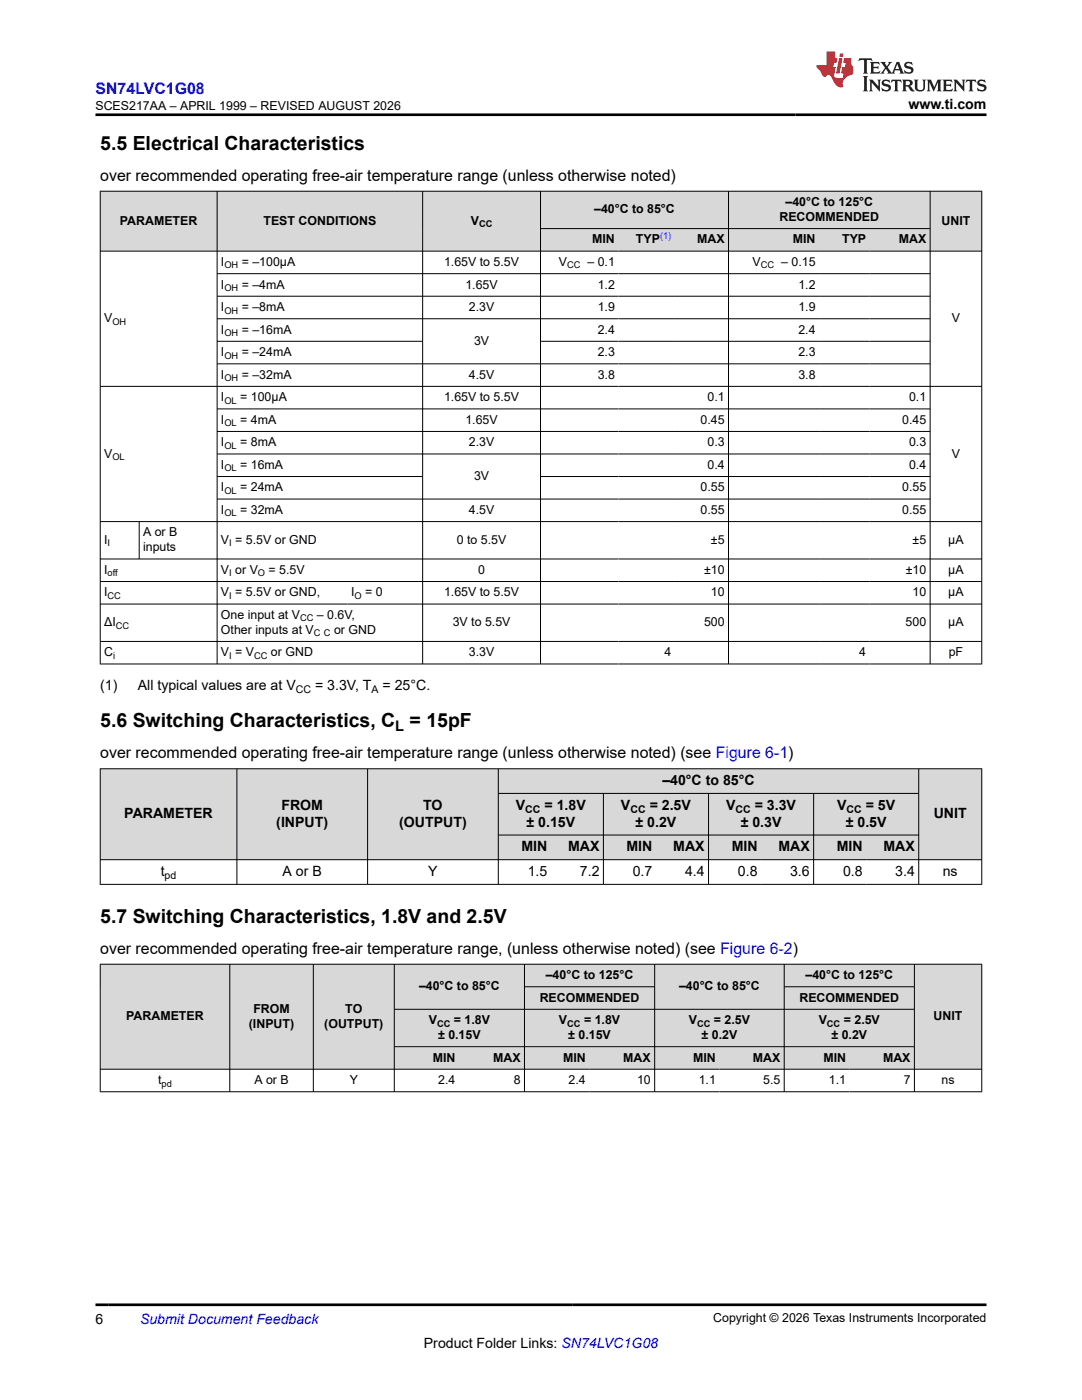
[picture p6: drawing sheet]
<svg xmlns="http://www.w3.org/2000/svg" width="216mm" height="279mm" viewBox="0 0 216 279" stroke-linecap="round" stroke-linejoin="round" font-family="sans-serif">
<defs><g id="words">
<g font-size="3.9">
<text x="20" y="29.9">5.5 Electrical Characteristics</text>
<text x="20" y="145.2">5.6 Switching Characteristics, C</text>
<text x="81.7" y="145.2">= 15pF</text>
<text x="20" y="184.2">5.7 Switching Characteristics, 1.8V and 2.5V</text>
</g>
<text font-size="3.2" fill="#00f" x="19" y="18.7">SN74LVC1G08</text>
<g font-size="3.2">
<text x="20" y="36.1">over recommended operating free-air temperature range (unless otherwise noted)</text>
<text x="20" y="151.3">over recommended operating free-air temperature range (unless otherwise noted) (see Figure 6-1)</text>
<text x="20" y="190.3">over recommended operating free-air temperature range, (unless otherwise noted) (see Figure 6-2)</text>
</g>
<text font-size="2.9" x="78.9" y="145.9">L</text>
<g font-size="2.8">
<text x="181.3" y="21.8">www.ti.com</text>
<text x="20" y="137.7">(1)</text>
<text x="27.5" y="137.7">All typical values are at V</text>
<text x="62.9" y="137.7">= 3.3V, T</text>
<text x="76.3" y="137.7">= 25°C.</text>
<text x="56.2" y="161.6">FROM</text>
<text x="84.5" y="161.6">TO</text>
<text x="102.9" y="161.6">V</text>
<text x="108.7" y="161.6">= 1.8V</text>
<text x="123.9" y="161.6">V</text>
<text x="129.6" y="161.6">= 2.5V</text>
<text x="132.2" y="156.7">–40°C to 85°C</text>
<text x="144.9" y="161.6">V</text>
<text x="150.6" y="161.6">= 3.3V</text>
<text x="167" y="161.6">V</text>
<text x="172.8" y="161.6">= 5V</text>
<text x="24.8" y="163.3">PARAMETER</text>
<text x="55.1" y="165">(INPUT)</text>
<text x="79.6" y="165">(OUTPUT)</text>
<text x="105.1" y="165">± 0.15V</text>
<text x="126.8" y="165">± 0.2V</text>
<text x="147.8" y="165">± 0.3V</text>
<text x="168.8" y="165">± 0.5V</text>
<text x="186.3" y="163.3">UNIT</text>
<text x="104.1" y="169.9">MIN</text>
<text x="113.4" y="169.9">MAX</text>
<text x="125" y="169.9">MIN</text>
<text x="134.3" y="169.9">MAX</text>
<text x="146" y="169.9">MIN</text>
<text x="155.3" y="169.9">MAX</text>
<text x="167" y="169.9">MIN</text>
<text x="176.3" y="169.9">MAX</text>
<text x="32.1" y="174.8">t</text>
<text x="56.4" y="174.8">A or B</text>
<text x="85.4" y="174.8">Y</text>
<text x="105.3" y="174.8">1.5</text>
<text x="115.7" y="174.8">7.2</text>
<text x="126.3" y="174.8">0.7</text>
<text x="136.7" y="174.8">4.4</text>
<text x="147.3" y="174.8">0.8</text>
<text x="157.7" y="174.8">3.6</text>
<text x="168.2" y="174.8">0.8</text>
<text x="178.6" y="174.8">3.4</text>
<text x="188.1" y="174.8">ns</text>
<text x="19" y="264.2">6</text>
<text x="84.6" y="269">Product Folder Links: SN74LVC1G08</text>
</g>
<text font-size="2.8" fill="#00f" x="27.9" y="264.2">Submit Document Feedback</text>
<g font-size="2.5">
<text x="19" y="21.9">SCES217AA – APRIL 1999 – REVISED AUGUST 2026</text>
<text x="156.7" y="41.1">–40°C to 125°C</text>
<text x="23.9" y="44.9">PARAMETER</text>
<text x="52.6" y="44.9">TEST CONDITIONS</text>
<text x="93.9" y="44.9">V</text>
<text x="118.6" y="42.6">–40°C to 85°C</text>
<text x="155.5" y="44.1">RECOMMENDED</text>
<text x="187.9" y="44.9">UNIT</text>
<text x="44.1" y="53.1">I</text>
<text x="48.2" y="53.1">= –100μA</text>
<text x="88.6" y="53.1">1.65V to 5.5V</text>
<text x="111.5" y="53.1">V</text>
<text x="117.2" y="53.1">– 0.1</text>
<text x="118.2" y="48.6">MIN</text>
<text x="126.9" y="48.6">TYP</text>
<text x="139.1" y="48.6">MAX</text>
<text x="150.2" y="53.1">V</text>
<text x="155.9" y="53.1">– 0.15</text>
<text x="158.2" y="48.6">MIN</text>
<text x="168" y="48.6">TYP</text>
<text x="179.3" y="48.6">MAX</text>
<text x="44.1" y="57.6">I</text>
<text x="48.2" y="57.6">= –4mA</text>
<text x="92.9" y="57.6">1.65V</text>
<text x="119.3" y="57.6">1.2</text>
<text x="159.3" y="57.6">1.2</text>
<text x="20.8" y="64.3">V</text>
<text x="44.1" y="62.1">I</text>
<text x="48.2" y="62.1">= –8mA</text>
<text x="93.6" y="62.1">2.3V</text>
<text x="119.3" y="62.1">1.9</text>
<text x="159.3" y="62.1">1.9</text>
<text x="189.9" y="64.3">V</text>
<text x="44.1" y="66.6">I</text>
<text x="44.1" y="71.1">I</text>
<text x="48.2" y="66.6">= –16mA</text>
<text x="48.2" y="71.1">= –24mA</text>
<text x="94.6" y="68.8">3V</text>
<text x="119.3" y="66.6">2.4</text>
<text x="119.3" y="71.1">2.3</text>
<text x="159.3" y="66.6">2.4</text>
<text x="159.3" y="71.1">2.3</text>
<text x="44.1" y="75.6">I</text>
<text x="48.2" y="75.6">= –32mA</text>
<text x="93.6" y="75.6">4.5V</text>
<text x="119.3" y="75.6">3.8</text>
<text x="159.3" y="75.6">3.8</text>
<text x="44.1" y="80.1">I</text>
<text x="47.9" y="80.1">= 100μA</text>
<text x="88.6" y="80.1">1.65V to 5.5V</text>
<text x="141.2" y="80.1">0.1</text>
<text x="181.4" y="80.1">0.1</text>
<text x="44.1" y="84.6">I</text>
<text x="44.1" y="89.1">I</text>
<text x="47.9" y="84.6">= 4mA</text>
<text x="47.9" y="89.1">= 8mA</text>
<text x="92.9" y="84.6">1.65V</text>
<text x="93.6" y="89.1">2.3V</text>
<text x="139.8" y="84.6">0.45</text>
<text x="141.2" y="89.1">0.3</text>
<text x="180" y="84.6">0.45</text>
<text x="181.4" y="89.1">0.3</text>
<text x="20.8" y="91.3">V</text>
<text x="44.1" y="93.6">I</text>
<text x="47.9" y="93.6">= 16mA</text>
<text x="94.6" y="95.8">3V</text>
<text x="141.2" y="93.6">0.4</text>
<text x="181.4" y="93.6">0.4</text>
<text x="189.9" y="91.3">V</text>
<text x="44.1" y="98.1">I</text>
<text x="47.9" y="98.1">= 24mA</text>
<text x="139.8" y="98.1">0.55</text>
<text x="180" y="98.1">0.55</text>
<text x="28.5" y="107.1">A or B</text>
<text x="44.1" y="102.6">I</text>
<text x="47.9" y="102.6">= 32mA</text>
<text x="93.6" y="102.6">4.5V</text>
<text x="139.8" y="102.6">0.55</text>
<text x="180" y="102.6">0.55</text>
<text x="20.8" y="108.5">I</text>
<text x="28.5" y="110">inputs</text>
<text x="44.1" y="108.5">V = 5.5V or GND</text>
<text x="91.2" y="108.5">0 to 5.5V</text>
<text x="141.9" y="108.5">±5</text>
<text x="182.1" y="108.5">±5</text>
<text x="189.2" y="108.5">μA</text>
<text x="20.8" y="114.5">I</text>
<text x="20.8" y="119">I</text>
<text x="44.1" y="114.5">V or V</text>
<text x="44.1" y="119">V = 5.5V or GND,</text>
<text x="53.6" y="114.5">= 5.5V</text>
<text x="70.1" y="119">I</text>
<text x="72.9" y="119">= 0</text>
<text x="88.6" y="119">1.65V to 5.5V</text>
<text x="95.4" y="114.5">0</text>
<text x="140.5" y="114.5">±10</text>
<text x="141.9" y="119">10</text>
<text x="180.7" y="114.5">±10</text>
<text x="182.1" y="119">10</text>
<text x="189.2" y="114.5">μA</text>
<text x="189.2" y="119">μA</text>
<text x="20.8" y="125">ΔI</text>
<text x="44.1" y="123.5">One input at V</text>
<text x="63.2" y="123.5">– 0.6V,</text>
<text x="90.3" y="125">3V to 5.5V</text>
<text x="140.5" y="125">500</text>
<text x="180.7" y="125">500</text>
<text x="189.2" y="125">μA</text>
<text x="20.8" y="131">C</text>
<text x="44.1" y="126.5">Other inputs at V</text>
<text x="44.1" y="131">V = V</text>
<text x="54.1" y="131">or GND</text>
<text x="66.7" y="126.5">or GND</text>
<text x="93.6" y="131">3.3V</text>
<text x="132.6" y="131">4</text>
<text x="171.5" y="131">4</text>
<text x="189.3" y="131">pF</text>
<text x="83.6" y="197.6">–40°C to 85°C</text>
<text x="108.9" y="195.4">–40°C to 125°C</text>
<text x="135.5" y="197.6">–40°C to 85°C</text>
<text x="160.7" y="195.4">–40°C to 125°C</text>
<text x="25.2" y="203.6">PARAMETER</text>
<text x="50.6" y="202.1">FROM</text>
<text x="68.9" y="202.1">TO</text>
<text x="107.7" y="199.9">RECOMMENDED</text>
<text x="159.5" y="199.9">RECOMMENDED</text>
<text x="186.3" y="203.6">UNIT</text>
<text x="49.7" y="205.1">(INPUT)</text>
<text x="64.7" y="205.1">(OUTPUT)</text>
<text x="85.6" y="204.4">V</text>
<text x="87.4" y="207.4">± 0.15V</text>
<text x="90.6" y="204.4">= 1.8V</text>
<text x="111.5" y="204.4">V</text>
<text x="113.4" y="207.4">± 0.15V</text>
<text x="116.5" y="204.4">= 1.8V</text>
<text x="137.4" y="204.4">V</text>
<text x="140" y="207.4">± 0.2V</text>
<text x="142.5" y="204.4">= 2.5V</text>
<text x="163.4" y="204.4">V</text>
<text x="165.9" y="207.4">± 0.2V</text>
<text x="168.4" y="204.4">= 2.5V</text>
<text x="86.4" y="211.8">MIN</text>
<text x="98.4" y="211.8">MAX</text>
<text x="112.3" y="211.8">MIN</text>
<text x="124.4" y="211.8">MAX</text>
<text x="138.3" y="211.8">MIN</text>
<text x="150.2" y="211.8">MAX</text>
<text x="164.3" y="211.8">MIN</text>
<text x="176.2" y="211.8">MAX</text>
<text x="31.6" y="216.3">t</text>
<text x="50.8" y="216.3">A or B</text>
<text x="69.8" y="216.3">Y</text>
<text x="87.5" y="216.3">2.4</text>
<text x="102.5" y="216.3">8</text>
<text x="113.4" y="216.3">2.4</text>
<text x="127.1" y="216.3">10</text>
<text x="139.4" y="216.3">1.1</text>
<text x="152.3" y="216.3">5.5</text>
<text x="165.4" y="216.3">1.1</text>
<text x="180.3" y="216.3">7</text>
<text x="187.9" y="216.3">ns</text>
<text x="142.3" y="263.9">Copyright © 2026 Texas Instruments Incorporated</text>
</g>
<g font-size="2.1">
<text x="59" y="138.2">CC</text>
<text x="74.1" y="138.2">A</text>
<text x="104.8" y="162.2">CC</text>
<text x="125.8" y="162.2">CC</text>
<text x="146.8" y="162.2">CC</text>
<text x="168.9" y="162.2">CC</text>
<text x="32.8" y="175.4">pd</text>
</g>
<g font-size="1.9">
<text x="95.6" y="45.3">CC</text>
<text x="44.8" y="53.6">OH</text>
<text x="113.2" y="53.6">CC</text>
<text x="151.8" y="53.6">CC</text>
<text x="44.8" y="58.1">OH</text>
<text x="22.4" y="64.8">OH</text>
<text x="44.8" y="62.6">OH</text>
<text x="44.8" y="67.1">OH</text>
<text x="44.8" y="71.6">OH</text>
<text x="44.8" y="76.1">OH</text>
<text x="44.8" y="80.6">OL</text>
<text x="44.8" y="85.1">OL</text>
<text x="44.8" y="89.6">OL</text>
<text x="22.4" y="91.8">OL</text>
<text x="44.8" y="94.1">OL</text>
<text x="44.8" y="98.6">OL</text>
<text x="44.8" y="103.1">OL</text>
<text x="21.5" y="109">I</text>
<text x="45.7" y="109">I</text>
<text x="21.5" y="115">off</text>
<text x="21.5" y="119.5">CC</text>
<text x="45.7" y="115">I</text>
<text x="45.7" y="119.5">I</text>
<text x="51.5" y="115">O</text>
<text x="70.8" y="119.5">O</text>
<text x="23.1" y="125.5">CC</text>
<text x="59.9" y="124">CC</text>
<text x="22.6" y="131.5">i</text>
<text x="45.7" y="131.5">I</text>
<text x="50.7" y="131.5">CC</text>
<text x="62.6" y="127">C C</text>
<text x="87.2" y="204.9">CC</text>
<text x="113.2" y="204.9">CC</text>
<text x="139.1" y="204.9">CC</text>
<text x="165" y="204.9">CC</text>
<text x="32.2" y="216.8">pd</text>
</g>
<text font-size="1.9" fill="#00f" x="131.7" y="47.8">(1)</text>
</g></defs>
<g fill="#d8d8d8">
<path d="M20 38.2h175.9v7.4h-175.9z" fill-rule="evenodd"/>
<path d="M20.1 38.2h23.2v11.9h-23.2z" fill-rule="evenodd"/>
<path d="M43.4 38.2h40.9v11.9h-40.9z" fill-rule="evenodd"/>
<path d="M84.4 38.2h23.4v11.9h-23.4z" fill-rule="evenodd"/>
<path d="M107.9 38.2h37.4v7.4h-37.4z" fill-rule="evenodd"/>
<path d="M145.4 38.2h40.1v7.4h-40.1z" fill-rule="evenodd"/>
<path d="M185.7 38.2h10.1v11.9h-10.1z" fill-rule="evenodd"/>
<path d="M107.9 45.7h15.5v4.4h-15.5z" fill-rule="evenodd"/>
<path d="M123.4 45.7h11.3v4.4h-11.3z" fill-rule="evenodd"/>
<path d="M134.7 45.7h10.6v4.4h-10.6z" fill-rule="evenodd"/>
<path d="M145.4 45.7h18v4.4h-18z" fill-rule="evenodd"/>
<path d="M163.4 45.7h10.1v4.4h-10.1z" fill-rule="evenodd"/>
<path d="M173.5 45.7h12v4.4h-12z" fill-rule="evenodd"/>
</g>
<g fill="none" stroke="#000" stroke-width=".2">
<path d="M19.9 38.2h176.1M20 38.1v94.5M43.3 38.1v94.5M84.3 38.1v94.5M107.9 38.1v94.5M145.4 38.1v94.5M185.6 38.1v94.5M195.9 38.1v94.5M19.9 50.1h176.1M43.3 54.6h142.4M43.3 59.1h142.4M107.9 45.6h77.8"/>
<path d="M19.9 77.1h176.1M43.3 63.6h142.4M43.3 68.1h41.1M43.3 72.6h142.4M107.9 68.1h77.8M43.3 81.6h142.4M43.3 86.1h142.4M43.3 90.6h142.4M43.3 95.1h41.1M43.3 99.6h142.4M107.9 95.1h77.8M19.9 104.1h176.1"/>
<path d="M19.9 111.6h176.1M19.9 116.1h176.1M27.8 104.1v7.5M19.9 120.6h176.1M19.9 128h176.1M19.9 132.5h176.1"/>
</g>
<g fill="#d8d8d8">
<path d="M20 153.4h175.9v4.9h-175.9z" fill-rule="evenodd"/>
<path d="M20.1 153.5h27.1v18h-27.1z" fill-rule="evenodd"/>
<path d="M47.3 153.5h26v18h-26z" fill-rule="evenodd"/>
<path d="M73.4 153.5h26v18h-26z" fill-rule="evenodd"/>
<path d="M99.5 153.5h83.8v4.8h-83.8z" fill-rule="evenodd"/>
<path d="M183.4 153.5h12.4v18h-12.4z" fill-rule="evenodd"/>
<path d="M99.5 158.4h20.8v8.2h-20.8z" fill-rule="evenodd"/>
<path d="M120.5 158.4h20.8v8.2h-20.8z" fill-rule="evenodd"/>
<path d="M141.4 158.4h20.9v8.2h-20.9z" fill-rule="evenodd"/>
<path d="M162.4 158.4h20.9v8.2h-20.9z" fill-rule="evenodd"/>
<path d="M99.5 166.7h10.4v4.8h-10.4z" fill-rule="evenodd"/>
<path d="M109.9 166.7h10.4v4.8h-10.4z" fill-rule="evenodd"/>
<path d="M120.5 166.7h10.4v4.8h-10.4z" fill-rule="evenodd"/>
<path d="M130.9 166.7h10.4v4.8h-10.4z" fill-rule="evenodd"/>
<path d="M141.4 166.7h10.5v4.8h-10.5z" fill-rule="evenodd"/>
<path d="M151.9 166.7h10.4v4.8h-10.4z" fill-rule="evenodd"/>
<path d="M162.4 166.7h10.5v4.8h-10.5z" fill-rule="evenodd"/>
<path d="M172.9 166.7h10.4v4.8h-10.4z" fill-rule="evenodd"/>
</g>
<g fill="none" stroke="#000" stroke-width=".2">
<path d="M19.9 153.4h176.1M20 153.4v23.2M47.3 153.4v23.2M73.4 153.4v23.2M99.4 153.4v23.2M99.4 158.3h84M120.4 158.3v18.3M141.4 158.3v18.3M162.4 158.3v18.3M183.3 153.4v23.2M195.9 153.4v23.2M19.9 171.6h176.1"/>
<path d="M19.9 176.5h176.1M99.4 166.7h84"/>
</g>
<g fill="#d8d8d8">
<path d="M20 192.4h175.9v4.5h-175.9z" fill-rule="evenodd"/>
<path d="M20.1 192.5h25.7v20.8h-25.7z" fill-rule="evenodd"/>
<path d="M45.9 192.5h16.6v20.8h-16.6z" fill-rule="evenodd"/>
<path d="M62.6 192.5h16v20.8h-16z" fill-rule="evenodd"/>
<path d="M78.7 192.5h25.9v8.9h-25.9z" fill-rule="evenodd"/>
<path d="M104.7 192.5h25.9v4.4h-25.9z" fill-rule="evenodd"/>
<path d="M130.7 192.5h25.7v8.9h-25.7z" fill-rule="evenodd"/>
<path d="M156.5 192.5h25.9v4.4h-25.9z" fill-rule="evenodd"/>
<path d="M182.5 192.5h13.3v20.8h-13.3z" fill-rule="evenodd"/>
<path d="M104.7 197h25.9v4.4h-25.9z" fill-rule="evenodd"/>
<path d="M156.5 197h25.9v4.4h-25.9z" fill-rule="evenodd"/>
<path d="M78.7 201.5h25.9v7.3h-25.9z" fill-rule="evenodd"/>
<path d="M104.7 201.5h25.9v7.3h-25.9z" fill-rule="evenodd"/>
<path d="M130.7 201.5h25.7v7.3h-25.7z" fill-rule="evenodd"/>
<path d="M156.5 201.5h25.9v7.3h-25.9z" fill-rule="evenodd"/>
<path d="M78.7 209h12.9v4.3h-12.9z" fill-rule="evenodd"/>
<path d="M91.6 209h13v4.3h-13z" fill-rule="evenodd"/>
<path d="M104.7 209h12.9v4.3h-12.9z" fill-rule="evenodd"/>
<path d="M117.6 209h13v4.3h-13z" fill-rule="evenodd"/>
<path d="M130.7 209h12.9v4.3h-12.9z" fill-rule="evenodd"/>
<path d="M143.6 209h12.8v4.3h-12.8z" fill-rule="evenodd"/>
<path d="M156.5 209h13v4.3h-13z" fill-rule="evenodd"/>
<path d="M169.5 209h12.9v4.3h-12.9z" fill-rule="evenodd"/>
</g>
<g fill="none" stroke="#000" stroke-width=".2">
<path d="M19.9 192.4h176.1M20 192.4v25.5M45.8 192.4v25.5M62.5 192.4v25.5M78.7 192.4v25.5M104.7 192.4v25.5M104.7 196.9h26M130.6 192.4v25.5M156.5 196.9h26M156.5 192.4v25.5M182.5 192.4v25.5M195.9 192.4v25.5"/>
<path d="M19.9 213.4h176.1M19.9 217.9h176.1M78.7 208.9h103.8M182.5 201.4h-103.8"/>
</g>
<path d="M171.5 11.6l-.2 .6 .5-.2h.6v.1v2.2l-.2 .4h1l-.2-.4v-2.2v-.1h.5l.6 .2-.2-.6zM173.6 12.4l.2 .3v1.6l-.2 .4h1.9l.1-.6a1.08 1.08 0 0 1-1.3 .2v-.7h.6l.4 .2v-.7l-.4 .2h-.6v-.5l.2-.2a1 1 0 0 1 1 .3l-.1-.5zM175.7 12.4l.9 1.1-1 1.2h.9l-.2-.2 .5-.8 .4 .8-.2 .2h1.6l-.2-.2 .2-.5h.9l.1 .5-.1 .2h.9l-.2-.4-.8-1.9h-.5l-.9 2.1-.9-1.1 .9-1h-.8l.2 .2-.4 .6-.4-.6 .2-.2zM179 12.8l.4 1h-.7zM180.7 12.5a.65 .65 0 0 0-.2 .7 .65 .65 0 0 0 .6 .5l.6 .1 .1 .3a.79 .79 0 0 1-.7 .4 .79 .79 0 0 1-.7-.5l.1 .7 .2-.1a.93 .93 0 0 0 1.1 0 .93 .93 0 0 0 .4-.9 1.46 1.46 0 0 0-1.2-.6l-.1-.3a1.09 1.09 0 0 1 1.2 .2l-.2-.6-.1 .1-.5-.2zM172.2 15.2l.2 .4v2.2l-.2 .4h1l-.2-.4v-2.2l.2-.4zM173.4 15.9l.2 .4v1.5l-.2 .4h.8l-.3-.4 .1-1.3 1.6 1.8v-2l.2-.4h-.7l.1 .2 .1 1.1-1.2-1.3zM176.2 16a.65 .65 0 0 0-.2 .8 .65 .65 0 0 0 .6 .4l.6 .2 .1 .2a.79 .79 0 0 1-.7 .4 .79 .79 0 0 1-.7-.5l.1 .7 .2-.1a.93 .93 0 0 0 1.1 .1 .93 .93 0 0 0 .4-1 1.46 1.46 0 0 0-1.2-.5l-.1-.4a1.09 1.09 0 0 1 1.2 .2l-.1-.6-.2 .1-.5-.1zM177.9 15.9l-.1 .6a.63 .63 0 0 1 .8-.3v1.6l-.3 .4h1l-.2-.4v-1.6a.66 .66 0 0 1 .8 .3l-.1-.6zM180 15.9l.2 .4v1.5l-.2 .4h1l-.2-.2-.1-.7h.5l.1 .2a.79 .79 0 0 0 1.2 .6l-1-.9a.61 .61 0 0 0 .6-.6 .61 .61 0 0 0-.5-.7zM180.8 16.2h.1a.47 .47 0 0 1 .5 .1 .47 .47 0 0 1 .1 .5l-.1 .1-.7 .1zM182.3 15.9l.2 .2a2.27 2.27 0 0 0 .4 2 1.04 1.04 0 0 0 1.7-.7v-1.3l.2-.2h-.8l.2 .4v1.1a.6 .6 0 0 1-.6 .6 .6 .6 0 0 1-.6-.6v-1.1l.3-.4zM184.9 15.9l.2 .4v1.5l-.2 .4h.8l-.3-.4v-1.4l.9 1.9 .9-1.9v1.4l-.3 .4h1l-.2-.4v-1.5l.2-.4h-.8l-.7 1.5-.6-1.5zM188.1 15.9l.2 .4v1.5l-.2 .4h1.9l.1-.6a1.09 1.09 0 0 1-1.3 .2v-.7h.6l.4 .2v-.6l-.4 .2h-.6v-.6l.2-.1a1.01 1.01 0 0 1 1 .3l-.1-.6zM190.2 15.9l.3 .4v1.5l-.3 .4h.8l-.2-.4v-1.3l1.6 1.8v-2l.2-.4h-.7l.2 .2v1.1l-1.2-1.3zM192.8 15.9l-.1 .6a.63 .63 0 0 1 .8-.3v1.6l-.3 .4h1l-.2-.4v-1.6a.66 .66 0 0 1 .8 .3l-.1-.6zM195.2 16a.65 .65 0 0 0-.2 .8 .65 .65 0 0 0 .6 .4l.6 .2 .2 .2a.79 .79 0 0 1-.7 .4 .79 .79 0 0 1-.7-.5l.1 .7 .2-.1a.93 .93 0 0 0 1 .1 .93 .93 0 0 0 .5-1 1.46 1.46 0 0 0-1.3-.5v-.4a1.09 1.09 0 0 1 1.2 .2l-.2-.6-.2 .1-.5-.1z" fill="#231f20"/>
<path d="M164.9 10.3v2.7h-2l.1 .4 .8 1a.95 .95 0 0 0 1 .9 .59 .59 0 0 1 .5-.4 .59 .59 0 0 1 .5 .3l.4 .8a1.59 1.59 0 0 0 2.1 1.4 1.61 1.61 0 0 1 1-2.3l1-.3-.1-1.5a1.59 1.59 0 0 1-.3-1.7h-1.5l-.2 .9h.6l-.2 .9h-.5l-.2 .9v.3l.4 .1-.1 .9h-.7a.73 .73 0 0 1-1-.7l.3-1.5h-.5l.1-.9h.5l.2-.9h-.5v-1.3zM167.4 11.6l-.6 3.1h.7l.6-3.1zM167.6 10.7l-.1 .6h.7l.1-.6z" fill="#ed1c24"/>
<path d="M19 22.9h177.8M19 260.4h177.8" fill="none" stroke="#000" stroke-width=".53"/>
<use href="#words"/>
</svg>
